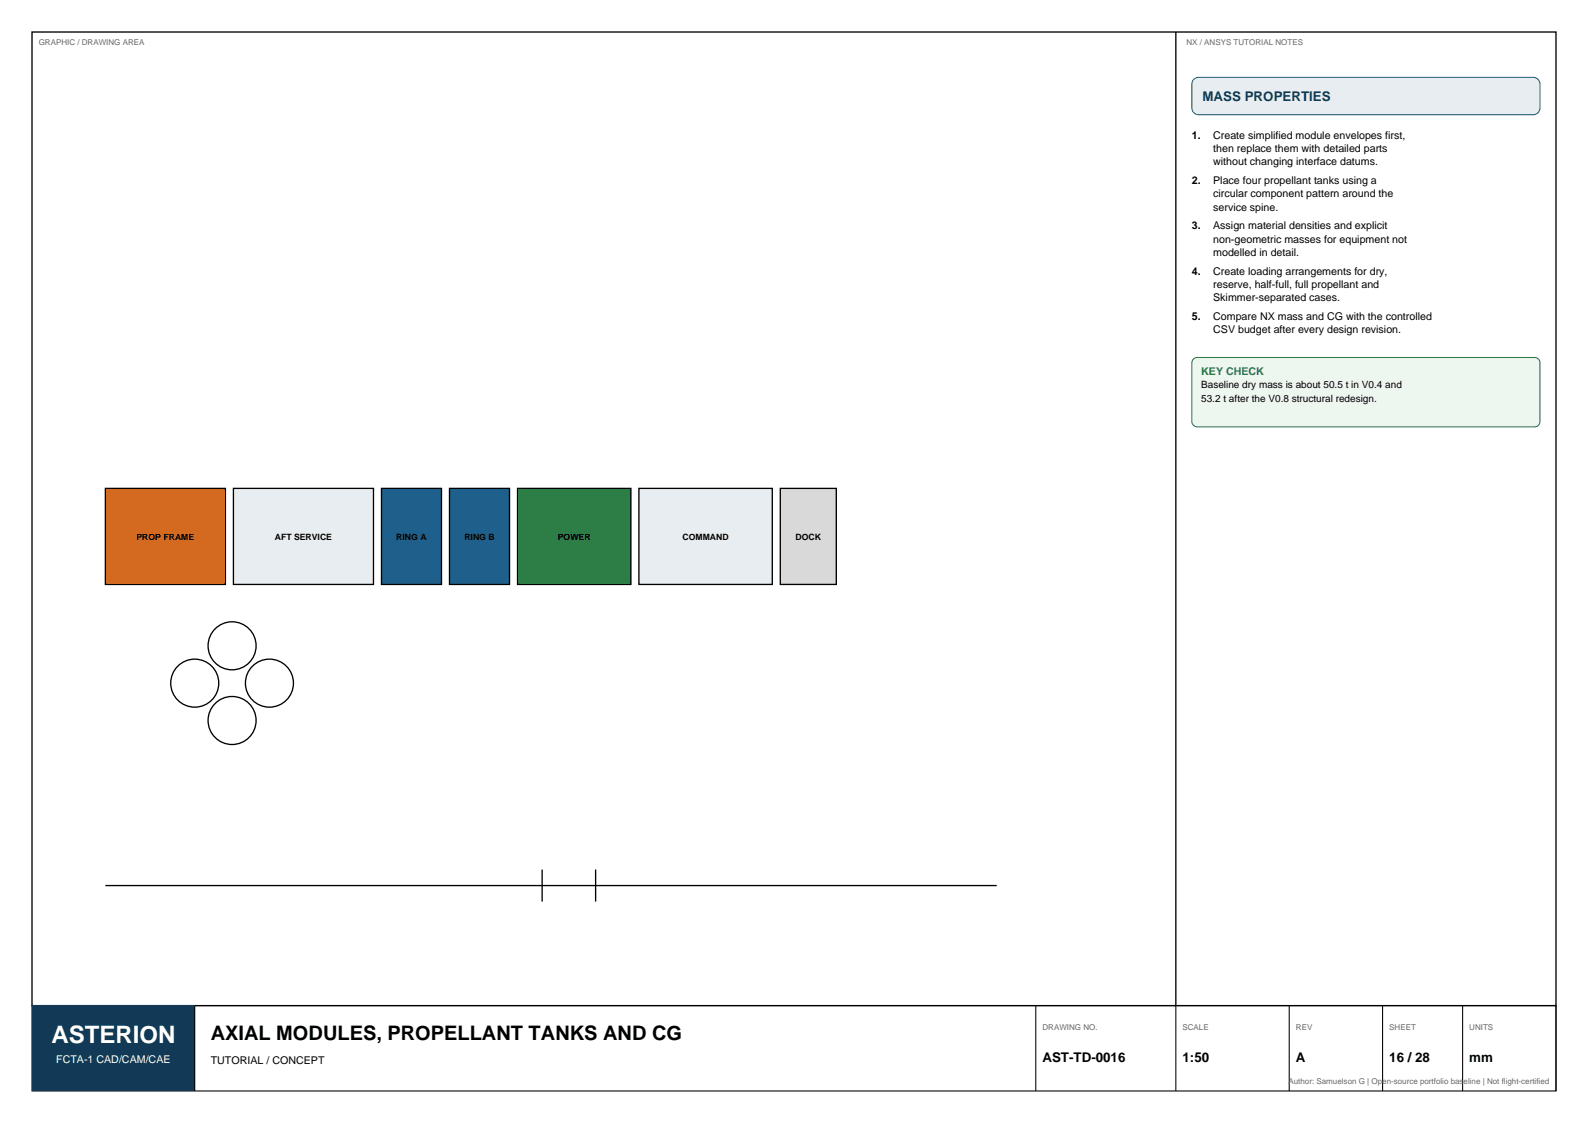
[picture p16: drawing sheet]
<svg xmlns="http://www.w3.org/2000/svg" width="420mm" height="297mm" viewBox="0 0 420 297" stroke-linecap="round" stroke-linejoin="round" font-family="sans-serif">
<defs><g id="words">
<text font-size="6.3" fill="#fff" x="13.6" y="275.8">ASTERION</text>
<text font-size="5.3" x="55.7" y="275.1">AXIAL MODULES, PROPELLANT TANKS AND CG</text>
<text font-size="3.5" fill="#123a56" x="318" y="26.8">MASS PROPERTIES</text>
<g font-size="3.5">
<text x="275.7" y="280.8">AST-TD-0016</text>
<text x="312.8" y="280.8">1:50</text>
<text x="342.7" y="280.8">A</text>
<text x="367.4" y="280.8">16 / 28</text>
<text x="388.6" y="280.8">mm</text>
</g>
<g font-size="2.8">
<text x="315.2" y="36.7">1.</text>
<text x="320.9" y="36.7">Create simplified module envelopes first,</text>
<text x="320.9" y="40.2">then replace them with detailed parts</text>
<text x="320.9" y="43.7">without changing interface datums.</text>
<text x="315.2" y="48.7">2.</text>
<text x="320.9" y="48.7">Place four propellant tanks using a</text>
<text x="320.9" y="52.2">circular component pattern around the</text>
<text x="320.9" y="55.7">service spine.</text>
<text x="315.2" y="60.7">3.</text>
<text x="320.9" y="60.7">Assign material densities and explicit</text>
<text x="320.9" y="64.2">non-geometric masses for equipment not</text>
<text x="320.9" y="67.7">modelled in detail.</text>
<text x="315.2" y="72.7">4.</text>
<text x="320.9" y="72.7">Create loading arrangements for dry,</text>
<text x="320.9" y="76.2">reserve, half-full, full propellant and</text>
<text x="320.9" y="79.7">Skimmer-separated cases.</text>
<text x="315.2" y="84.7">5.</text>
<text x="320.9" y="84.7">Compare NX mass and CG with the controlled</text>
<text x="320.9" y="88.2">CSV budget after every design revision.</text>
<text x="55.7" y="281.5">TUTORIAL / CONCEPT</text>
</g>
<text font-size="2.8" fill="#2d7d46" x="317.7" y="99.1">KEY CHECK</text>
<text font-size="2.8" fill="#fff" x="14.9" y="281.1">FCTA-1 CAD/CAM/CAE</text>
<g font-size="2.6">
<text x="317.7" y="102.7">Baseline dry mass is about 50.5 t in V0.4 and</text>
<text x="317.7" y="106.2">53.2 t after the V0.8 structural redesign.</text>
</g>
<g font-size="2.3">
<text x="36.1" y="142.9">PROP FRAME</text>
<text x="72.7" y="142.9">AFT SERVICE</text>
<text x="104.8" y="142.9">RING A</text>
<text x="122.8" y="142.9">RING B</text>
<text x="147.5" y="142.9">POWER</text>
<text x="180.5" y="142.9">COMMAND</text>
<text x="210.4" y="142.9">DOCK</text>
</g>
<g font-size="2.1" fill="#666">
<text x="10.2" y="12">GRAPHIC / DRAWING AREA</text>
<text x="313.8" y="12">NX / ANSYS TUTORIAL NOTES</text>
<text x="275.7" y="272.3">DRAWING NO.</text>
<text x="312.8" y="272.3">SCALE</text>
<text x="342.7" y="272.3">REV</text>
<text x="367.4" y="272.3">SHEET</text>
<text x="388.6" y="272.3">UNITS</text>
<text x="340.8" y="286.8">Author: Samuelson G | Open-source portfolio baseline | Not flight-certified</text>
</g>
</g></defs>
<path d="M8.5 8.5h403v257.5h-403zM311 8.5v257.5" fill="none" stroke="#000" stroke-width=".35"/>
<path d="M8.5 266h403v22.5h-403z" fill="none" stroke="#000" stroke-width=".28"/>
<path d="M8.5 266h43v22.5h-43z" fill-rule="evenodd" fill="#123a56"/>
<path d="M51.5 266v22.5M274 266v22.5M311 266v22.5M341 266v22.5M365.7 266v22.5M386.8 266v22.5M411.5 266v22.5" fill="none" stroke="#000" stroke-width=".28"/>
<path d="M27.9 129.2h31.7v25.4h-31.7z" fill-rule="evenodd" fill="#d46a1f" stroke="#000" stroke-width=".35"/>
<path d="M61.7 129.2h37.1v25.4h-37.1z" fill-rule="evenodd" fill="#e8edf2" stroke="#000" stroke-width=".35"/>
<g fill="#1f5f8b" stroke="#000" stroke-width=".35">
<path d="M100.9 129.2h15.9v25.4h-15.9z" fill-rule="evenodd"/>
<path d="M118.9 129.2h15.9v25.4h-15.9z" fill-rule="evenodd"/>
</g>
<path d="M136.9 129.2h30v25.4h-30z" fill-rule="evenodd" fill="#2d7d46" stroke="#000" stroke-width=".35"/>
<path d="M169 129.2h35.3v25.4h-35.3z" fill-rule="evenodd" fill="#e8edf2" stroke="#000" stroke-width=".35"/>
<path d="M206.4 129.2h14.8v25.4h-14.8z" fill-rule="evenodd" fill="#d9d9d9" stroke="#000" stroke-width=".35"/>
<g fill="#fff" stroke="#000" stroke-width=".35">
<circle cx="51.5" cy="180.7" r="6.4"/>
<circle cx="71.3" cy="180.7" r="6.4"/>
<circle cx="61.4" cy="190.5" r="6.4"/>
<circle cx="61.4" cy="170.8" r="6.4"/>
</g>
<path d="M27.9 234.2h235.7M143.4 230v8.4M157.5 230v8.4" fill="none" stroke="#000" stroke-width=".35"/>
<path d="M315.7 21l1.3-.5h88.5a1.76 1.76 0 0 1 1.8 1.7v6.4a1.76 1.76 0 0 1-1.8 1.7h-88.5a1.76 1.76 0 0 1-1.8-1.7v-6.4z" fill-rule="evenodd" fill="#e8edf2" stroke="#1f5f8b" stroke-width=".28"/>
<path d="M315.5 95.1l.7-.5 .4-.1h89.3a1.41 1.41 0 0 1 1.4 1.5v15.5a1.41 1.41 0 0 1-1.4 1.4h-89.3a1.41 1.41 0 0 1-1.4-1.4v-15.5z" fill-rule="evenodd" fill="#edf7f0" stroke="#2d7d46" stroke-width=".28"/>
<use href="#words"/>
</svg>
